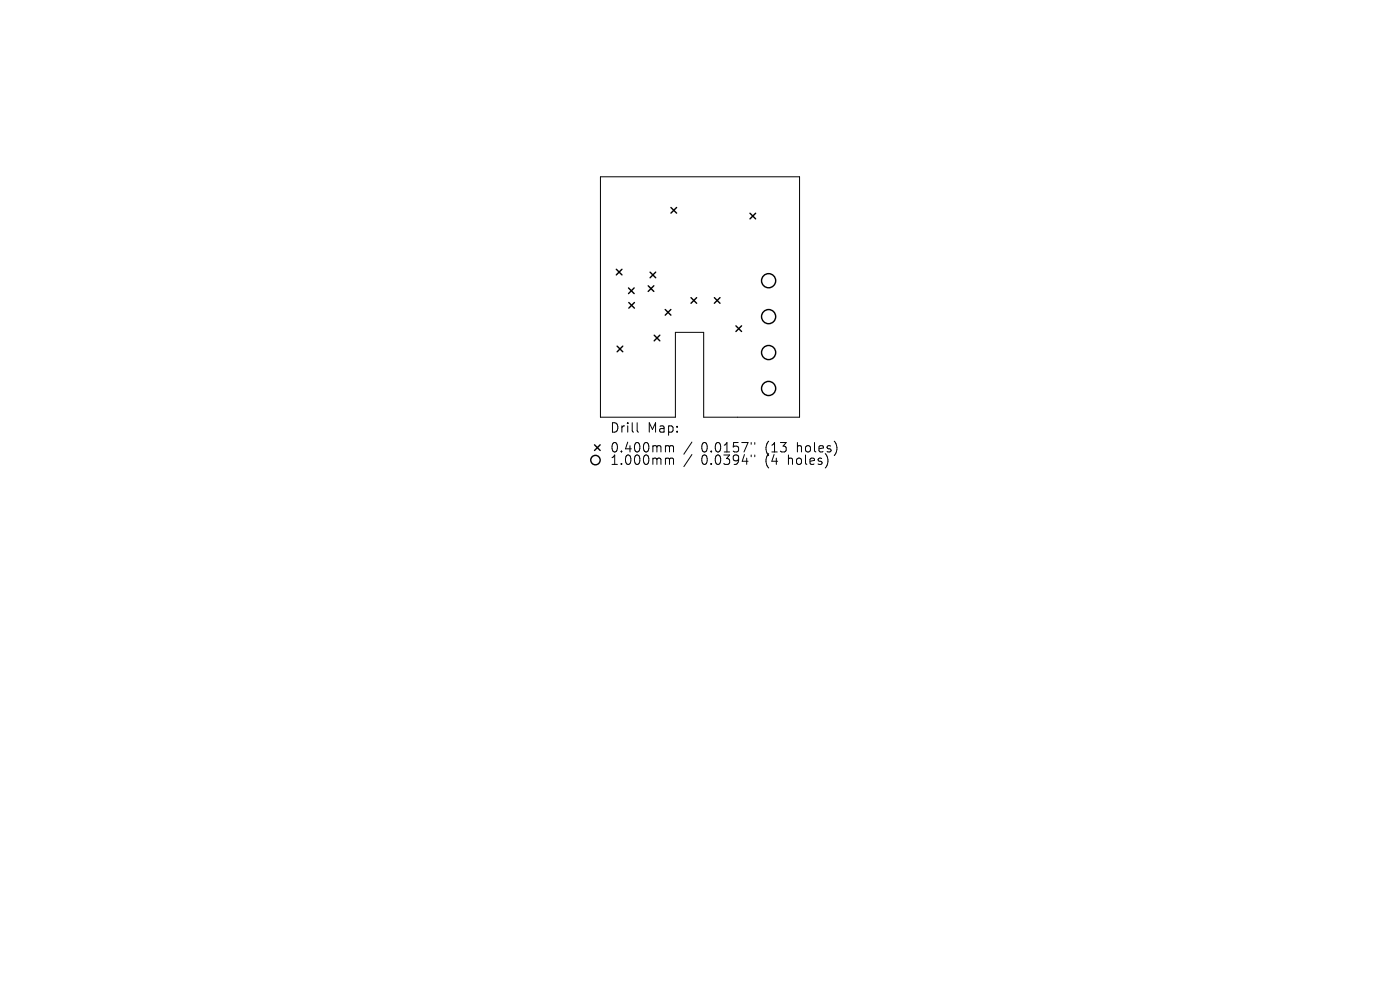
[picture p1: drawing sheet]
<svg xmlns="http://www.w3.org/2000/svg" width="297mm" height="210mm" viewBox="0 0 297 210" stroke-linecap="round" stroke-linejoin="round" font-family="sans-serif">
<defs><g id="words">
<g font-size="2.8">
<text x="129.3" y="92.1">Drill</text>
<text x="137.3" y="92.1">Map:</text>
<text x="129.3" y="96.3">0.400mm</text>
<text x="129.3" y="98.9">1.000mm</text>
<text x="148.8" y="96.3">0.0157&quot;</text>
<text x="148.8" y="98.9">0.0394&quot;</text>
<text x="162.5" y="96.3">(13</text>
<text x="162.5" y="98.9">(4</text>
<text x="167.5" y="98.9">holes)</text>
<text x="169.4" y="96.3">holes)</text>
</g>
</g></defs>
<g fill="none" stroke="#000" stroke-width=".21">
<path d="M127.4 37.5h42.2v51h-20.3v-18h-6v18h-15.9zM135.2 89.7v1.7l.3 .3M141.5 94.5h.2l.3 .3M141.5 97.2h.2l.3 .3M142 94.8l.3-.3 .5 .1 .1 1.3M142 94.8v1.1M142 97.5v1M142 97.5l.3-.3 .5 .1 .1 1.2M146.8 93.8l-1.7 2.6M146.8 96.4l-1.7 2.6M159.4 93.9v.4M159.4 96.5v.4"/>
<path d="M160.1 93.9v.4M160.1 96.5v.4"/>
</g>
<g fill="none" stroke="#000" stroke-width=".3">
<path d="M130.7 57.1l1.2 1.2M131.9 57.1l-1.2 1.2M137.9 57.7l1.2 1.2M139.1 57.7l-1.2 1.2M142.3 44l1.2 1.2M143.5 44l-1.2 1.2M159.1 45.2l1.2 1.2M160.3 45.2l-1.2 1.2M130.9 73.4l1.2 1.2M132.1 73.4l-1.2 1.2M133.3 61.1l1.2 1.2M133.4 64.2l1.2 1.2"/>
<path d="M134.5 61.1l-1.2 1.2M134.6 64.2l-1.2 1.2M137.5 60.6l1.2 1.2M138.7 60.6l-1.2 1.2M138.8 71.1l1.2 1.2M140 71.1l-1.2 1.2M141.1 65.7l1.2 1.2M142.3 65.7l-1.2 1.2M146.6 63.1l1.2 1.2M147.8 63.1l-1.2 1.2M151.5 63.1l1.2 1.2M152.7 63.1l-1.2 1.2"/>
<path d="M156.1 69.1l1.2 1.2M157.3 69.1l-1.2 1.2M126.1 94.4l1.2 1.2M127.3 94.4l-1.2 1.2"/>
<circle cx="163.1" cy="59.5" r="1.5"/>
<circle cx="163.1" cy="74.8" r="1.5"/>
<circle cx="163.1" cy="67.2" r="1.5"/>
<circle cx="126.3" cy="97.6" r="1"/>
<circle cx="163.1" cy="82.4" r="1.5"/>
</g>
<use href="#words"/>
</svg>
